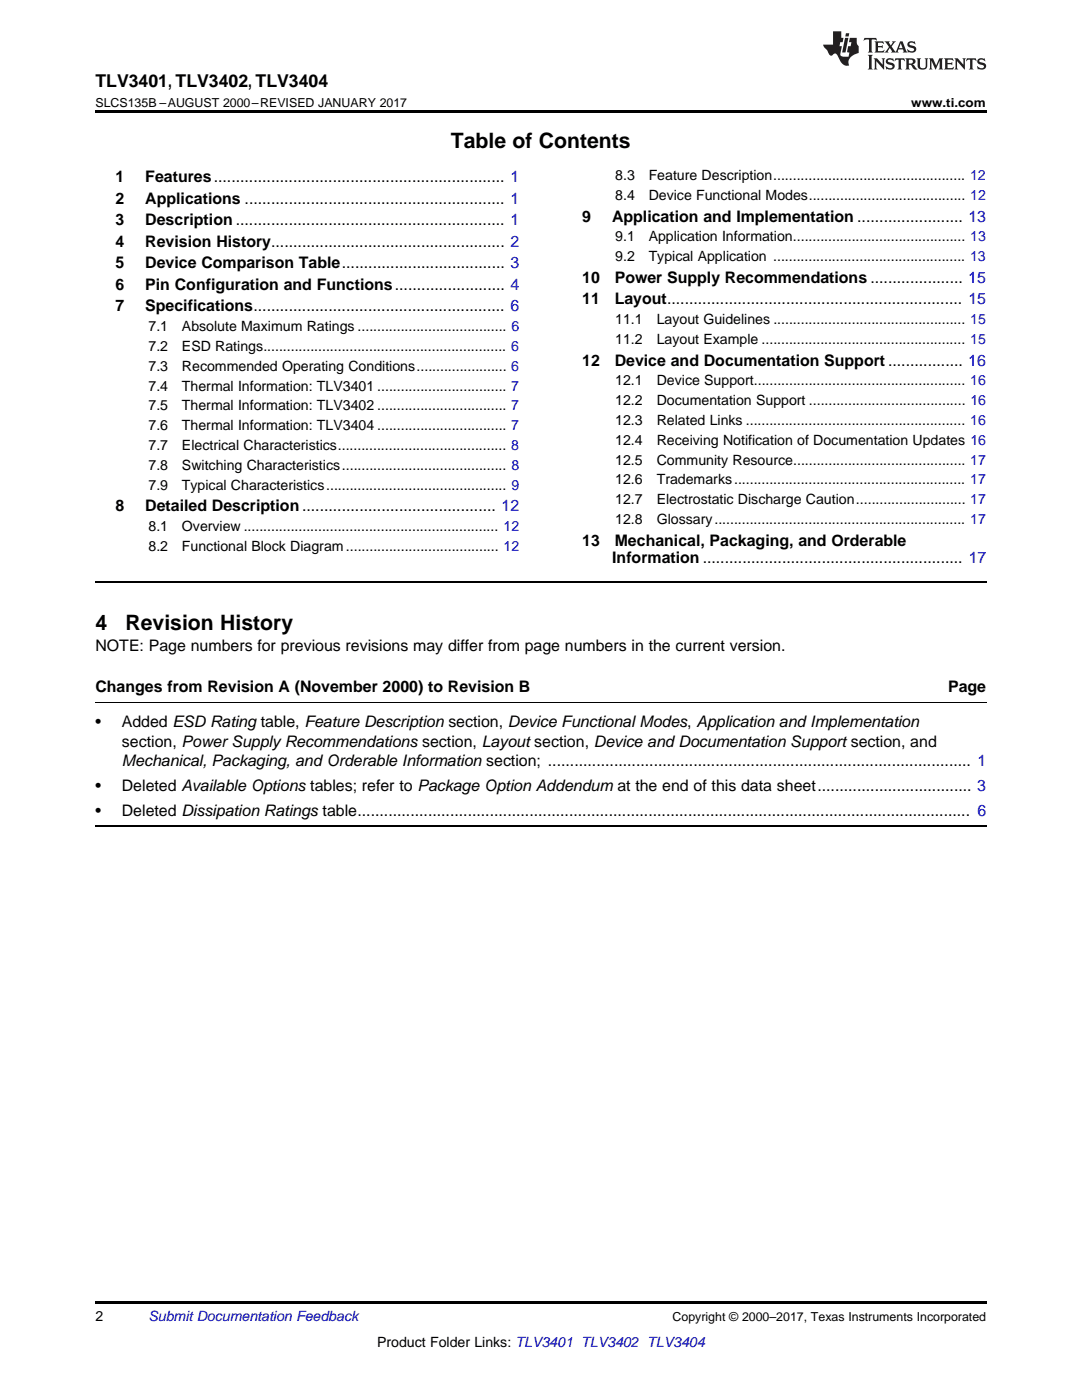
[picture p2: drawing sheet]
<svg xmlns="http://www.w3.org/2000/svg" width="216mm" height="279mm" viewBox="0 0 216 279" stroke-linecap="round" stroke-linejoin="round" font-family="sans-serif">
<defs><g id="words">
<g font-size="4.2">
<text x="90" y="29.6">Table of Contents</text>
<text x="19" y="125.7">4</text>
<text x="25" y="125.7">Revision History</text>
</g>
<text font-size="3.5" x="19" y="17.3">TLV3401, TLV3402, TLV3404</text>
<g font-size="3.2">
<text x="23" y="36.3">1</text>
<text x="23" y="40.6">2</text>
<text x="29" y="36.3">Features.................................................................. 1</text>
<text x="29" y="40.6">Applications ........................................................... 1</text>
<text x="23" y="44.9">3</text>
<text x="29" y="44.9">Description ............................................................. 1</text>
<text x="116.2" y="44.2">9</text>
<text x="122.1" y="44.2">Application and Implementation ........................ 13</text>
<text x="23" y="49.2">4</text>
<text x="23" y="53.6">5</text>
<text x="29" y="49.2">Revision History..................................................... 2</text>
<text x="29" y="53.6">Device Comparison Table..................................... 3</text>
<text x="23" y="57.9">6</text>
<text x="29" y="57.9">Pin Configuration and Functions......................... 4</text>
<text x="116.2" y="56.4">10</text>
<text x="122.7" y="56.4">Power Supply Recommendations ..................... 15</text>
<text x="23" y="62.2">7</text>
<text x="29" y="62.2">Specifications......................................................... 6</text>
<text x="116.2" y="60.7">11</text>
<text x="122.7" y="60.7">Layout................................................................... 15</text>
<text x="116.2" y="73">12</text>
<text x="122.7" y="73">Device and Documentation Support ................. 16</text>
<text x="23" y="102">8</text>
<text x="29" y="102">Detailed Description............................................ 12</text>
<text x="116.2" y="108.9">13</text>
<text x="122.2" y="112.4">Information ........................................................... 17</text>
<text x="122.7" y="108.9">Mechanical, Packaging, and Orderable</text>
<text x="19" y="130">NOTE: Page numbers for previous revisions may differ from page numbers in the current version.</text>
<text x="19" y="138.1">Changes from Revision A (November 2000) to Revision B</text>
<text x="189.2" y="138.1">Page</text>
<text x="19" y="145.2">•</text>
<text x="24.3" y="145.2">Added ESD Rating table, Feature Description section, Device Functional Modes, Application and Implementation</text>
<text x="24.3" y="149">section, Power Supply Recommendations section, Layout section, Device and Documentation Support section, and</text>
<text x="24.3" y="152.9">Mechanical, Packaging, and Orderable Information section; ................................................................................................ 1</text>
<text x="19" y="157.9">•</text>
<text x="24.3" y="157.9">Deleted Available Options tables; refer to Package Option Addendum at the end of this data sheet................................... 3</text>
<text x="19" y="162.8">•</text>
<text x="24.3" y="162.8">Deleted Dissipation Ratings table........................................................................................................................................... 6</text>
</g>
<g font-size="2.8">
<text x="122.8" y="36">8.3</text>
<text x="129.4" y="36">Feature Description................................................. 12</text>
<text x="122.8" y="39.9">8.4</text>
<text x="129.4" y="39.9">Device Functional Modes........................................ 12</text>
<text x="122.8" y="48.2">9.1</text>
<text x="122.8" y="52.1">9.2</text>
<text x="129.4" y="48.2">Application Information............................................ 13</text>
<text x="129.4" y="52.1">Typical Application ................................................. 13</text>
<text x="122.8" y="64.7">11.1</text>
<text x="131" y="64.7">Layout Guidelines ................................................. 15</text>
<text x="29.6" y="66.1">7.1</text>
<text x="29.6" y="70.1">7.2</text>
<text x="36.3" y="66.1">Absolute Maximum Ratings ...................................... 6</text>
<text x="36.3" y="70.1">ESD Ratings.............................................................. 6</text>
<text x="122.8" y="68.7">11.2</text>
<text x="131" y="68.7">Layout Example .................................................... 15</text>
<text x="29.6" y="74">7.3</text>
<text x="29.6" y="78">7.4</text>
<text x="36.3" y="74">Recommended Operating Conditions....................... 6</text>
<text x="36.3" y="78">Thermal Information: TLV3401 ................................. 7</text>
<text x="122.8" y="76.9">12.1</text>
<text x="131" y="76.9">Device Support...................................................... 16</text>
<text x="29.6" y="81.9">7.5</text>
<text x="36.3" y="81.9">Thermal Information: TLV3402 ................................. 7</text>
<text x="122.8" y="80.9">12.2</text>
<text x="131" y="80.9">Documentation Support ........................................ 16</text>
<text x="29.6" y="85.9">7.6</text>
<text x="29.6" y="89.8">7.7</text>
<text x="36.3" y="85.9">Thermal Information: TLV3404 ................................. 7</text>
<text x="36.3" y="89.8">Electrical Characteristics........................................... 8</text>
<text x="122.8" y="84.8">12.3</text>
<text x="122.8" y="88.8">12.4</text>
<text x="131" y="84.8">Related Links ........................................................ 16</text>
<text x="131" y="88.8">Receiving Notification of Documentation Updates 16</text>
<text x="29.6" y="93.8">7.8</text>
<text x="36.3" y="93.8">Switching Characteristics.......................................... 8</text>
<text x="122.8" y="92.7">12.5</text>
<text x="131" y="92.7">Community Resource............................................ 17</text>
<text x="29.6" y="97.7">7.9</text>
<text x="36.3" y="97.7">Typical Characteristics.............................................. 9</text>
<text x="122.8" y="96.7">12.6</text>
<text x="122.8" y="100.6">12.7</text>
<text x="131" y="96.7">Trademarks........................................................... 17</text>
<text x="131" y="100.6">Electrostatic Discharge Caution............................ 17</text>
<text x="29.6" y="106">8.1</text>
<text x="36.3" y="106">Overview ................................................................. 12</text>
<text x="122.8" y="104.6">12.8</text>
<text x="131" y="104.6">Glossary................................................................ 17</text>
<text x="29.6" y="109.9">8.2</text>
<text x="36.3" y="109.9">Functional Block Diagram....................................... 12</text>
<text x="19" y="263.6">2</text>
<text x="75.2" y="268.9">Product Folder Links: TLV3401 TLV3402 TLV3404</text>
</g>
<text font-size="2.8" fill="#0000c8" x="29.6" y="263.6">Submit Documentation Feedback</text>
<g font-size="2.5">
<text x="19" y="21.4">SLCS135B –AUGUST 2000–REVISED JANUARY 2017</text>
<text x="181.8" y="21.4">www.ti.com</text>
<text x="134.2" y="263.6">Copyright © 2000–2017, Texas Instruments Incorporated</text>
</g>
</g></defs>
<path d="M19 22h177.8v.5h-177.8zM19 259.7h177.8v.5h-177.8z" fill="#000"/>
<path d="M19 116.1h177.8M19 164.7h177.8" fill="none" stroke="#000" stroke-width=".35"/>
<path d="M19 140.2h177.8" fill="none" stroke="#000" stroke-width=".2"/>
<g fill="#231f20">
<path d="M172.5 7.6l-.1 .5 .4-.2h.6v.1v2.1l-.2 .4h.9l-.2-.4v-2.1l.1-.1h.5l.5 .2-.2-.5zM174.5 8.3l.2 .3v1.5l-.2 .4h1.8l.2-.6a1.04 1.04 0 0 1-1.3 .2v-.7h.6l.3 .2v-.6l-.3 .2h-.6v-.6l.8-.1 .4 .3-.2-.5zM176.5 8.3l.9 1.1-.9 1.1h.8l-.2-.2 .4-.7 .5 .7-.2 .2h1.5l-.2-.2 .2-.4h.9l.1 .4-.2 .2h1l-.3-.3-.7-1.9h-.5l-.9 2-.8-1 .9-1h-.8l.1 .3-.4 .5-.3-.6 .1-.2zM179.7 8.6l.4 1h-.7zM181.3 8.4a.63 .63 0 0 0-.2 .7 .63 .63 0 0 0 .6 .4l.6 .2 .1 .2a.75 .75 0 0 1-.7 .4 .75 .75 0 0 1-.6-.5l.1 .7 .1-.1a1.11 1.11 0 0 0 1.5-.6 1.13 1.13 0 0 0-1.2-.8l-.1-.4a1.04 1.04 0 0 1 1.2 .2l-.2-.5-.2 .1-.4-.2zM173.2 10.9l.2 .4v2.2l-.2 .4h1l-.3-.4v-2.2l.3-.4zM174.3 11.6l.3 .4v1.5l-.3 .4h.8l-.2-.4v-1.3l1.5 1.7v-1.9l.2-.4h-.7l.2 .4v.9l-1.1-1.3zM177 11.8a.62 .62 0 0 0-.2 .7 .62 .62 0 0 0 .6 .4l.6 .1 .1 .3a.76 .76 0 0 1-.7 .3 .76 .76 0 0 1-.7-.4l.2 .7 .1-.1a1.11 1.11 0 0 0 1.5-.6 1.13 1.13 0 0 0-1.2-.8l-.1-.4a1.04 1.04 0 0 1 1.2 .2l-.2-.6-.2 .1-.5-.1zM178.7 11.6l-.2 .6a.61 .61 0 0 1 .8-.3v1.6l-.2 .4h.9l-.2-.4v-1.6a.63 .63 0 0 1 .7 .3l-.1-.6zM180.6 11.6l.3 .4v1.5l-.3 .4h1l-.2-.2-.1-.8 .6 .2a.76 .76 0 0 0 1.2 .7l-1-1a.58 .58 0 0 0 .6-.5 .58 .58 0 0 0-.5-.6zM181.4 11.9h.1a.45 .45 0 0 1 .5 .1 .45 .45 0 0 1 .1 .5l-.8 .2zM182.9 11.6l.2 .2a2.17 2.17 0 0 0 .3 1.9 .99 .99 0 0 0 1.6-.6v-1.1l.2-.4h-.7l.2 .2a1.92 1.92 0 0 1-.2 1.8 .6 .6 0 0 1-.9-.5v-1.1l.2-.4zM185.4 11.6l.2 .4v1.5l-.2 .4h.7l-.2-.4v-1.4l.8 1.8 .8-1.8v1.4l-.2 .4h.9l-.2-.4v-1.5l.2-.4h-.8l-.6 1.5-.6-1.5zM188.4 11.6l.2 .4v1.5l-.2 .4h1.8l.1-.6a1.04 1.04 0 0 1-1.2 .1v-.6h.5l.4 .2v-.6l-.4 .2h-.5v-.7h.8l.3 .3-.1-.6zM190.5 11.6l.2 .4v1.5l-.2 .4h.7l-.2-.4v-1.3l1.5 1.7v-1.9l.2-.4h-.7l.2 .4v.9l-1.1-1.3zM192.9 11.6l-.1 .6a.61 .61 0 0 1 .7-.3l.1 1.6-.3 .4h1l-.3-.4 .1-1.6a.63 .63 0 0 1 .7 .3l-.1-.6zM195.2 11.8a.62 .62 0 0 0-.2 .7 .62 .62 0 0 0 .6 .4l.6 .1 .1 .3a.76 .76 0 0 1-.7 .3 .76 .76 0 0 1-.6-.4l.1 .7 .1-.1a1.11 1.11 0 0 0 1.6-.6 1.13 1.13 0 0 0-1.3-.8l-.1-.4a1.04 1.04 0 0 1 1.2 .2l-.1-.6-.2 .1-.5-.1z"/>
<path d="M166.2 6.3v2.6h-1.9v.4l.8 .9a.91 .91 0 0 0 1 .8 .56 .56 0 0 1 .5-.3 .56 .56 0 0 1 .5 .3l.4 .8a1.53 1.53 0 0 0 1.9 1.2 1.54 1.54 0 0 1 1-2.1l.9-.3v-1.4a1.52 1.52 0 0 1-.4-1.6h-1.3l-.2 .8h.5l-.2 .8h-.5l-.1 1v.2l.4 .1-.2 .8a1.93 1.93 0 0 1-1.6-.3l.3-1.8h-.5l.2-.8h.4l.2-.8h-.4v-1.3zM168.6 7.6l-.6 2.9h.7l.6-2.9zM168.8 6.6l-.1 .7h.6l.2-.7z"/>
</g>
<use href="#words"/>
</svg>
